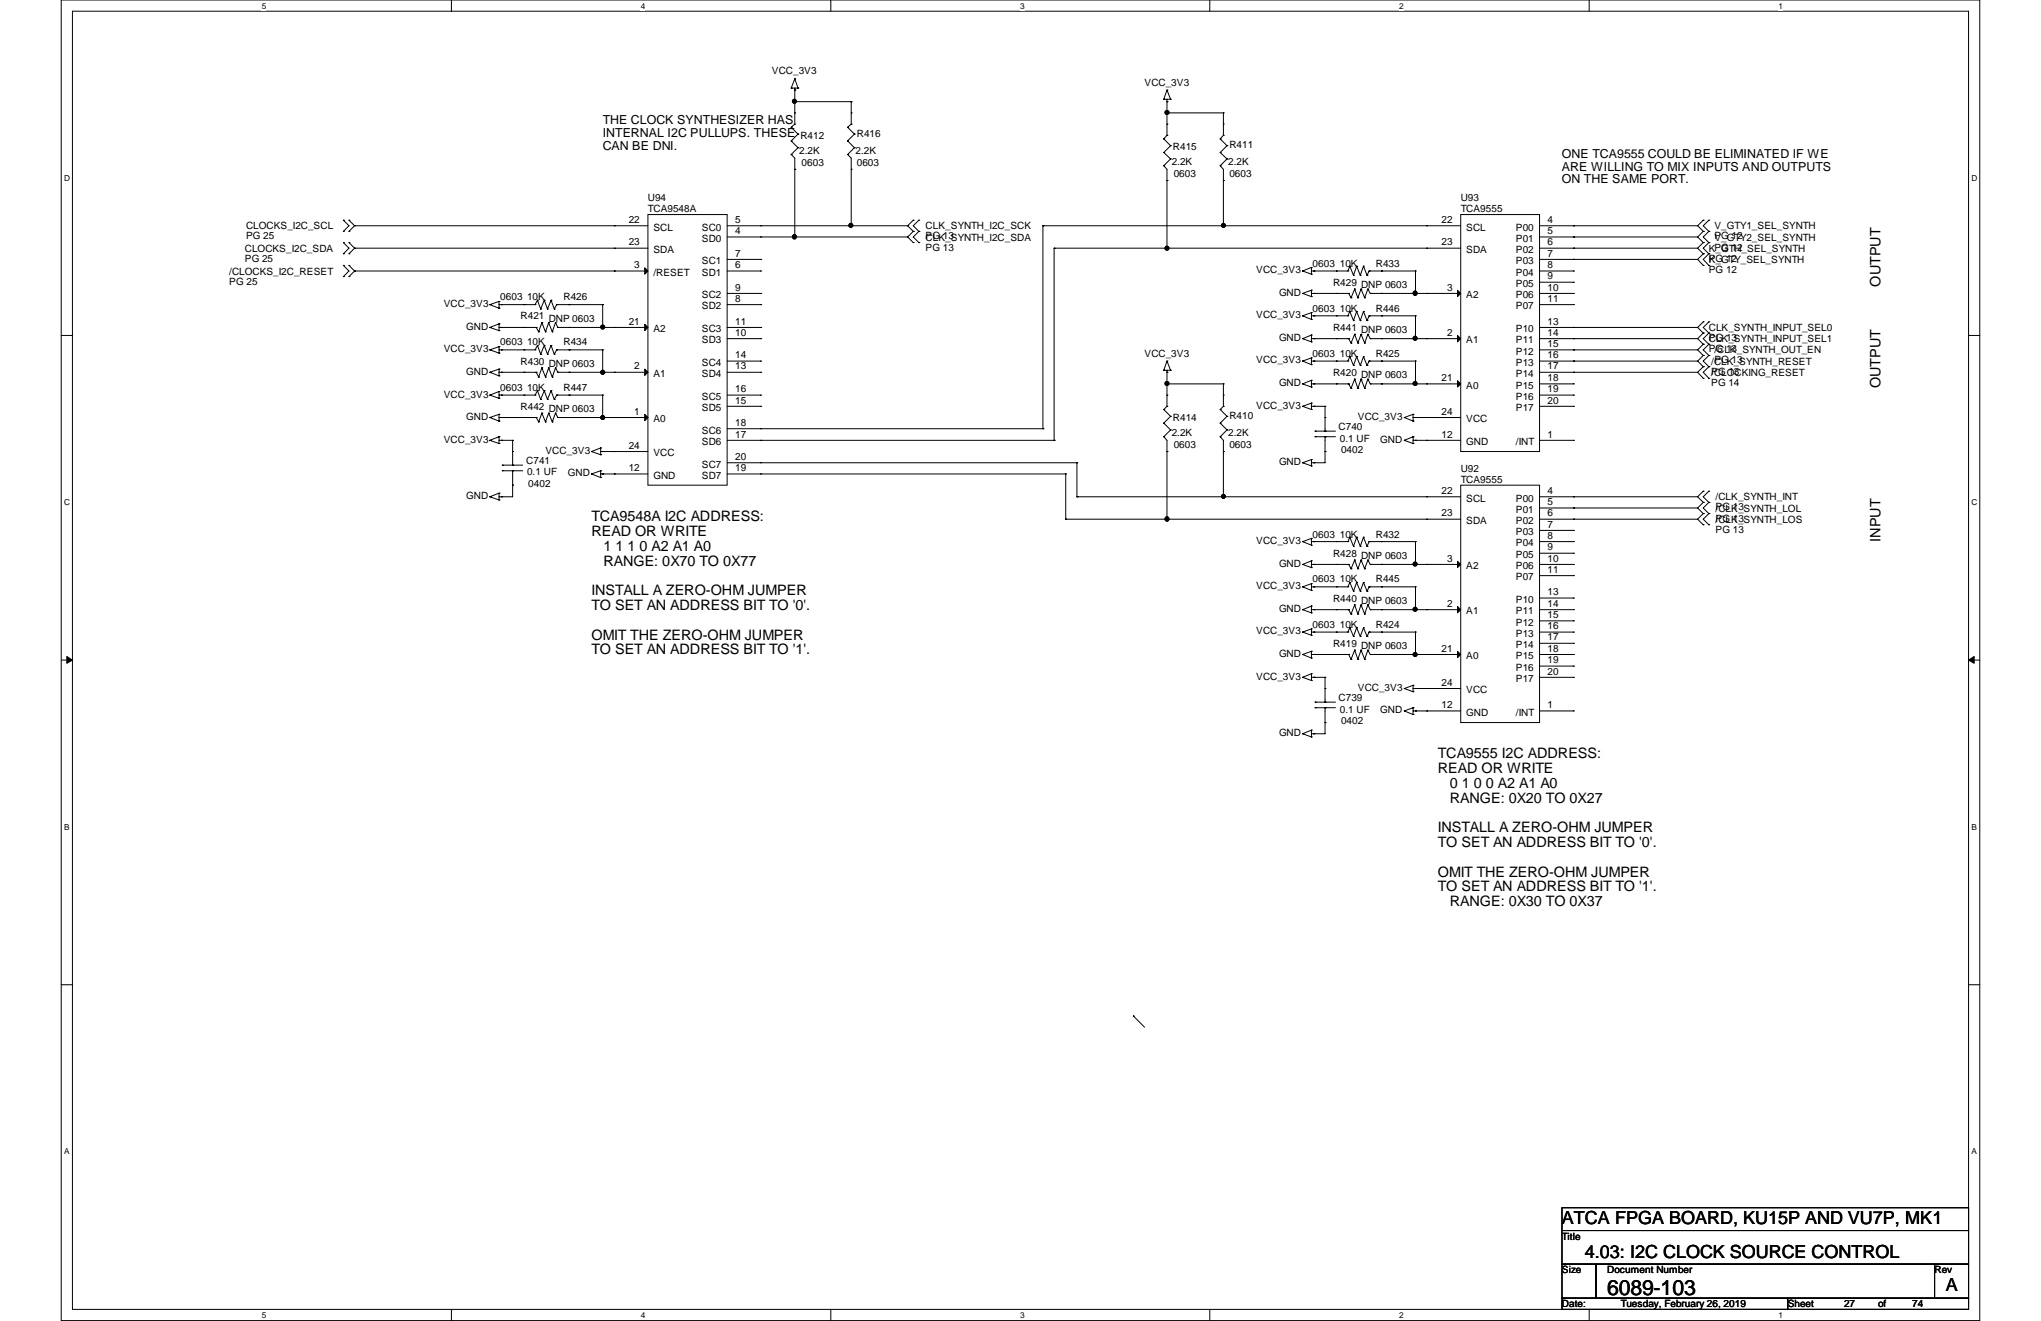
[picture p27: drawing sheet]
<svg xmlns="http://www.w3.org/2000/svg" width="432mm" height="279mm" viewBox="0 0 432 279" stroke-linecap="round" stroke-linejoin="round" font-family="sans-serif">
<defs><g id="words">
<text font-size="4.5" x="340" y="273.8">6089-103</text>
<g font-size="3.8">
<text x="330.5" y="258.8">ATCA FPGA BOARD, KU15P AND VU7P, MK1</text>
<text x="335.3" y="266">4.03: I2C CLOCK SOURCE CONTROL</text>
<text x="411.6" y="273.1">A</text>
</g>
<g font-size="3">
<text x="397.8" y="60.6" transform="rotate(-90 397.8 60.6)">OUTPUT</text>
<text x="397.8" y="82.1" transform="rotate(-90 397.8 82.1)">OUTPUT</text>
<text x="125.1" y="110.2">TCA9548A I2C ADDRESS:</text>
<text x="125.1" y="113.4">READ OR WRITE</text>
<text x="127.7" y="116.5">1 1 1 0 A2 A1 A0</text>
<text x="127.7" y="119.6">RANGE: 0X70 TO 0X77</text>
<text x="397.8" y="114.6" transform="rotate(-90 397.8 114.6)">INPUT</text>
<text x="125.1" y="125.9">INSTALL A ZERO-OHM JUMPER</text>
<text x="125.1" y="129">TO SET AN ADDRESS BIT TO '0'.</text>
<text x="125.1" y="135.3">OMIT THE ZERO-OHM JUMPER</text>
<text x="125.1" y="138.4">TO SET AN ADDRESS BIT TO '1'.</text>
<text x="304.2" y="160.4">TCA9555 I2C ADDRESS:</text>
<text x="304.2" y="163.5">READ OR WRITE</text>
<text x="306.7" y="166.6">0 1 0 0 A2 A1 A0</text>
<text x="306.7" y="169.8">RANGE: 0X20 TO 0X27</text>
<text x="304.2" y="176">INSTALL A ZERO-OHM JUMPER</text>
<text x="304.2" y="179.2">TO SET AN ADDRESS BIT TO '0'.</text>
<text x="304.2" y="185.4">OMIT THE ZERO-OHM JUMPER</text>
<text x="304.2" y="188.6">TO SET AN ADDRESS BIT TO '1'.</text>
<text x="306.7" y="191.7">RANGE: 0X30 TO 0X37</text>
</g>
<g font-size="2.6">
<text x="127.5" y="26.2">THE CLOCK SYNTHESIZER HAS</text>
<text x="127.5" y="29">INTERNAL I2C PULLUPS. THESE</text>
<text x="127.5" y="31.7">CAN BE DNI.</text>
<text x="330.5" y="33.4">ONE TCA9555 COULD BE ELIMINATED IF WE</text>
<text x="330.5" y="36.1">ARE WILLING TO MIX INPUTS AND OUTPUTS</text>
<text x="330.5" y="38.8">ON THE SAME PORT.</text>
</g>
<g font-size="2.1">
<text x="163.3" y="15.7">VCC_3V3</text>
<text x="242.1" y="18.2">VCC_3V3</text>
<text x="169.3" y="29.4">R412</text>
<text x="181.3" y="28.9">R416</text>
<text x="169.1" y="32.5">2.2K</text>
<text x="169.6" y="35.1">0603</text>
<text x="181" y="32.5">2.2K</text>
<text x="181.3" y="35.1">0603</text>
<text x="247.9" y="34.9">2.2K</text>
<text x="248.2" y="31.8">R415</text>
<text x="259.8" y="34.9">2.2K</text>
<text x="260.1" y="31.3">R411</text>
<text x="248.3" y="37.5">0603</text>
<text x="260.1" y="37.5">0603</text>
<text x="133" y="47.2">22</text>
<text x="137.1" y="42.5">U94</text>
<text x="137.1" y="44.9">TCA9548A</text>
<text x="155.5" y="47.2">5</text>
<text x="305" y="47.2">22</text>
<text x="309" y="42.5">U93</text>
<text x="309" y="44.9">TCA9555</text>
<text x="327.4" y="47.2">4</text>
<text x="51.8" y="53.3">CLOCKS_I2C_SDA</text>
<text x="52.1" y="48.5">CLOCKS_I2C_SCL</text>
<text x="52.1" y="50.6">PG 25</text>
<text x="133" y="51.9">23</text>
<text x="138.3" y="53.5">SDA</text>
<text x="138.3" y="48.8">SCL</text>
<text x="148.5" y="51.1">SD0</text>
<text x="148.5" y="48.8">SC0</text>
<text x="155.5" y="49.5">4</text>
<text x="195.8" y="50.9">CLK_SYNTH_I2C_SDA</text>
<text x="195.8" y="53">PG 13</text>
<text x="195.8" y="48.5">CLK_SYNTH_I2C_SCK</text>
<text x="195.8" y="50.6">PG 13</text>
<text x="305" y="51.9">23</text>
<text x="310.2" y="53.5">SDA</text>
<text x="310.2" y="48.8">SCL</text>
<text x="320.7" y="51.1">P01</text>
<text x="320.7" y="48.8">P00</text>
<text x="320.7" y="53.5">P02</text>
<text x="327.4" y="49.5">5</text>
<text x="327.4" y="51.9">6</text>
<text x="361.5" y="53.3">K_GTH_SEL_SYNTH</text>
<text x="362.7" y="48.5">V_GTY1_SEL_SYNTH</text>
<text x="362.7" y="50.6">PG 12</text>
<text x="362.7" y="50.9">V_GTY2_SEL_SYNTH</text>
<text x="362.7" y="53">PG 12</text>
<text x="48.5" y="58.1">/CLOCKS_I2C_RESET</text>
<text x="51.8" y="55.4">PG 25</text>
<text x="134.2" y="56.7">3</text>
<text x="138.3" y="58.3">/RESET</text>
<text x="148.5" y="58.3">SD1</text>
<text x="148.5" y="55.9">SC1</text>
<text x="155.5" y="56.7">6</text>
<text x="155.5" y="54.3">7</text>
<text x="265.8" y="57.8">VCC_3V3</text>
<text x="277.7" y="56.4">0603</text>
<text x="283.5" y="56.4">10K</text>
<text x="291.1" y="56.4">R433</text>
<text x="320.7" y="55.9">P03</text>
<text x="320.7" y="58.3">P04</text>
<text x="327.4" y="54.3">7</text>
<text x="327.4" y="59.1">9</text>
<text x="327.4" y="56.7">8</text>
<text x="361.5" y="55.4">PG 12</text>
<text x="361.5" y="55.6">K_GTY_SEL_SYNTH</text>
<text x="361.5" y="57.8">PG 12</text>
<text x="48.5" y="60.2">PG 25</text>
<text x="93.9" y="64.9">VCC_3V3</text>
<text x="105.8" y="63.5">0603</text>
<text x="111.5" y="63.5">10K</text>
<text x="119.2" y="63.5">R426</text>
<text x="148.5" y="65.4">SD2</text>
<text x="148.5" y="63.1">SC2</text>
<text x="155.5" y="63.8">8</text>
<text x="155.5" y="61.5">9</text>
<text x="270.6" y="62.6">GND</text>
<text x="277.7" y="66">0603</text>
<text x="282" y="60.5">R429 DNP 0603</text>
<text x="283.5" y="66">10K</text>
<text x="291.1" y="66">R446</text>
<text x="306.2" y="61.5">3</text>
<text x="310.2" y="63.1">A2</text>
<text x="320.7" y="60.7">P05</text>
<text x="320.7" y="65.4">P07</text>
<text x="320.7" y="63.1">P06</text>
<text x="327.4" y="63.8">11</text>
<text x="327.4" y="61.5">10</text>
<text x="98.6" y="69.8">GND</text>
<text x="110.2" y="67.6">R421 DNP 0603</text>
<text x="133" y="68.7">21</text>
<text x="138.3" y="70.3">A2</text>
<text x="148.5" y="70.3">SC3</text>
<text x="155.5" y="71">10</text>
<text x="155.5" y="68.7">11</text>
<text x="265.8" y="67.3">VCC_3V3</text>
<text x="282" y="70">R441 DNP 0603</text>
<text x="306.2" y="71">2</text>
<text x="320.7" y="70.3">P10</text>
<text x="327.4" y="71">14</text>
<text x="327.4" y="68.7">13</text>
<text x="361.5" y="70">CLK_SYNTH_INPUT_SEL0</text>
<text x="93.9" y="74.5">VCC_3V3</text>
<text x="105.8" y="73.1">0603</text>
<text x="110.2" y="77.1">R430 DNP 0603</text>
<text x="111.5" y="73.1">10K</text>
<text x="119.2" y="73.1">R434</text>
<text x="148.5" y="72.6">SD3</text>
<text x="148.5" y="77.4">SC4</text>
<text x="155.5" y="75.8">14</text>
<text x="242.1" y="75.4">VCC_3V3</text>
<text x="265.8" y="76.9">VCC_3V3</text>
<text x="270.6" y="72.1">GND</text>
<text x="277.7" y="75.4">0603</text>
<text x="283.5" y="75.4">10K</text>
<text x="291.1" y="75.4">R425</text>
<text x="310.2" y="72.6">A1</text>
<text x="320.7" y="72.6">P11</text>
<text x="320.7" y="77.4">P13</text>
<text x="320.7" y="75">P12</text>
<text x="327.4" y="75.8">16</text>
<text x="327.4" y="73.4">15</text>
<text x="361.5" y="72.1">PG 13</text>
<text x="361.5" y="72.4">CLK_SYNTH_INPUT_SEL1</text>
<text x="361.5" y="74.5">PG 13</text>
<text x="362" y="77.1">/CLK_SYNTH_RESET</text>
<text x="362.7" y="74.8">/CLK_SYNTH_OUT_EN</text>
<text x="362.7" y="76.9">PG 13</text>
<text x="98.6" y="79.2">GND</text>
<text x="105.8" y="82.6">0603</text>
<text x="111.5" y="82.6">10K</text>
<text x="119.2" y="82.6">R447</text>
<text x="134.2" y="78.1">2</text>
<text x="138.3" y="79.8">A1</text>
<text x="148.5" y="79.8">SD4</text>
<text x="155.5" y="78.1">13</text>
<text x="155.5" y="83">16</text>
<text x="270.6" y="81.7">GND</text>
<text x="282" y="79.5">R420 DNP 0603</text>
<text x="305" y="80.6">21</text>
<text x="310.2" y="82.2">A0</text>
<text x="320.7" y="82.2">P15</text>
<text x="320.7" y="79.8">P14</text>
<text x="327.4" y="80.6">18</text>
<text x="327.4" y="78.1">17</text>
<text x="327.4" y="83">19</text>
<text x="362" y="79.2">PG 13</text>
<text x="362" y="79.5">/CLOCKING_RESET</text>
<text x="362" y="81.7">PG 14</text>
<text x="93.9" y="84.1">VCC_3V3</text>
<text x="98.6" y="88.8">GND</text>
<text x="110.2" y="86.7">R442 DNP 0603</text>
<text x="134.2" y="87.7">1</text>
<text x="138.3" y="89.3">A0</text>
<text x="148.5" y="87">SD5</text>
<text x="148.5" y="84.6">SC5</text>
<text x="155.5" y="85.3">15</text>
<text x="248.2" y="89.1">R414</text>
<text x="260.1" y="88.6">R410</text>
<text x="265.8" y="86.4">VCC_3V3</text>
<text x="287.3" y="88.8">VCC_3V3</text>
<text x="305" y="87.7">24</text>
<text x="310.2" y="89.3">VCC</text>
<text x="320.7" y="87">P17</text>
<text x="320.7" y="84.6">P16</text>
<text x="327.4" y="85.3">20</text>
<text x="93.9" y="93.6">VCC_3V3</text>
<text x="133" y="94.9">24</text>
<text x="148.5" y="94.1">SD6</text>
<text x="148.5" y="91.7">SC6</text>
<text x="155.5" y="92.5">17</text>
<text x="155.5" y="90.1">18</text>
<text x="247.9" y="92.2">2.2K</text>
<text x="248.3" y="94.8">0603</text>
<text x="259.8" y="92.2">2.2K</text>
<text x="260.1" y="94.8">0603</text>
<text x="283.2" y="91">C740</text>
<text x="283.5" y="93.4">0.1 UF</text>
<text x="283.7" y="95.8">0402</text>
<text x="292" y="93.6">GND</text>
<text x="305" y="92.5">12</text>
<text x="310.2" y="94.1">GND</text>
<text x="320.7" y="94.1">/INT</text>
<text x="327.4" y="92.5">1</text>
<text x="111.3" y="98.1">C741</text>
<text x="111.5" y="100.5">0.1 UF</text>
<text x="115.4" y="96">VCC_3V3</text>
<text x="120.1" y="100.8">GND</text>
<text x="133" y="99.7">12</text>
<text x="138.3" y="96.5">VCC</text>
<text x="138.3" y="101.3">GND</text>
<text x="148.5" y="101.3">SD7</text>
<text x="148.5" y="98.9">SC7</text>
<text x="155.5" y="99.7">19</text>
<text x="155.5" y="97.3">20</text>
<text x="270.6" y="98.4">GND</text>
<text x="309" y="99.8">U92</text>
<text x="98.6" y="105.6">GND</text>
<text x="111.8" y="103">0402</text>
<text x="305" y="104.5">22</text>
<text x="309" y="102.2">TCA9555</text>
<text x="310.2" y="106.1">SCL</text>
<text x="320.7" y="106.1">P00</text>
<text x="327.4" y="106.8">5</text>
<text x="327.4" y="104.5">4</text>
<text x="363" y="105.8">/CLK_SYNTH_INT</text>
<text x="363" y="107.9">PG 13</text>
<text x="277.7" y="113.7">0603</text>
<text x="283.5" y="113.7">10K</text>
<text x="291.1" y="113.7">R432</text>
<text x="305" y="109.2">23</text>
<text x="310.2" y="110.8">SDA</text>
<text x="320.7" y="108.5">P01</text>
<text x="320.7" y="113.2">P03</text>
<text x="320.7" y="110.8">P02</text>
<text x="327.4" y="111.6">7</text>
<text x="327.4" y="109.2">6</text>
<text x="327.4" y="114">8</text>
<text x="363" y="108.2">/CLK_SYNTH_LOL</text>
<text x="363" y="110.3">PG 13</text>
<text x="363" y="110.6">/CLK_SYNTH_LOS</text>
<text x="363" y="112.7">PG 13</text>
<text x="265.8" y="115.1">VCC_3V3</text>
<text x="270.6" y="119.9">GND</text>
<text x="282" y="117.8">R428 DNP 0603</text>
<text x="306.2" y="118.8">3</text>
<text x="320.7" y="118">P05</text>
<text x="320.7" y="115.6">P04</text>
<text x="327.4" y="116.4">9</text>
<text x="327.4" y="118.8">10</text>
<text x="265.8" y="124.6">VCC_3V3</text>
<text x="277.7" y="123.2">0603</text>
<text x="283.5" y="123.2">10K</text>
<text x="291.1" y="123.2">R445</text>
<text x="310.2" y="120.4">A2</text>
<text x="320.7" y="122.8">P07</text>
<text x="320.7" y="120.4">P06</text>
<text x="327.4" y="121.2">11</text>
<text x="327.4" y="125.9">13</text>
<text x="270.6" y="129.5">GND</text>
<text x="282" y="127.3">R440 DNP 0603</text>
<text x="306.2" y="128.4">2</text>
<text x="310.2" y="130">A1</text>
<text x="320.7" y="130">P11</text>
<text x="320.7" y="127.5">P10</text>
<text x="327.4" y="128.4">14</text>
<text x="327.4" y="130.7">15</text>
<text x="265.8" y="134.2">VCC_3V3</text>
<text x="277.7" y="132.8">0603</text>
<text x="282" y="136.8">R419 DNP 0603</text>
<text x="283.5" y="132.8">10K</text>
<text x="291.1" y="132.8">R424</text>
<text x="305" y="137.8">21</text>
<text x="320.7" y="134.7">P13</text>
<text x="320.7" y="132.3">P12</text>
<text x="320.7" y="137.1">P14</text>
<text x="327.4" y="133.1">16</text>
<text x="327.4" y="137.8">18</text>
<text x="327.4" y="135.5">17</text>
<text x="265.8" y="143.8">VCC_3V3</text>
<text x="270.6" y="138.9">GND</text>
<text x="310.2" y="139.4">A0</text>
<text x="320.7" y="139.4">P15</text>
<text x="320.7" y="141.9">P16</text>
<text x="327.4" y="142.7">20</text>
<text x="327.4" y="140.3">19</text>
<text x="283.2" y="148.3">C739</text>
<text x="287.3" y="146.1">VCC_3V3</text>
<text x="305" y="145">24</text>
<text x="305" y="149.8">12</text>
<text x="310.2" y="146.6">VCC</text>
<text x="320.7" y="144.3">P17</text>
<text x="327.4" y="149.8">1</text>
<text x="270.6" y="155.7">GND</text>
<text x="283.5" y="150.7">0.1 UF</text>
<text x="283.7" y="153.1">0402</text>
<text x="292" y="150.9">GND</text>
<text x="310.2" y="151.4">GND</text>
<text x="320.7" y="151.4">/INT</text>
<text x="330.5" y="262.2">Title</text>
<text x="330.5" y="269.3">Size</text>
<text x="340" y="269.3">Document Number</text>
<text x="409.3" y="269.3">Rev</text>
<text x="330.5" y="276.5">Date:</text>
<text x="342.9" y="276.5">Tuesday, February 26, 2019</text>
<text x="378.2" y="276.5">Sheet</text>
<text x="390.1" y="276.5">27</text>
<text x="397.3" y="276.5">of</text>
<text x="404.5" y="276.5">74</text>
</g>
<g font-size="1.7">
<text x="55.4" y="1.9">5</text>
<text x="135.6" y="1.9">4</text>
<text x="215.8" y="1.9">3</text>
<text x="296" y="1.9">2</text>
<text x="376.3" y="1.9">1</text>
<text x="13.5" y="38.3">D</text>
<text x="417.1" y="38.3">D</text>
<text x="13.5" y="106.8">C</text>
<text x="417.1" y="106.8">C</text>
<text x="13.5" y="175.5">B</text>
<text x="417.1" y="175.5">B</text>
<text x="13.5" y="244.2">A</text>
<text x="417.1" y="244.2">A</text>
<text x="55.4" y="278.8">5</text>
<text x="135.6" y="278.8">4</text>
<text x="215.8" y="278.8">3</text>
<text x="296" y="278.8">2</text>
<text x="376.3" y="278.8">1</text>
</g>
</g></defs>
<path d="M13 0h405.8v279.3h-405.8zM15.3 2.4h401.2v274.5h-401.2z" fill="none" stroke="#000" stroke-width=".21"/>
<g fill="#fff">
<path d="M55.4 .3h.9v1.9h-.9z"/>
<path d="M55.4 277.2h.9v1.9h-.9z"/>
</g>
<path d="M95.5 0v2.4M95.5 276.9v2.4" fill="none" stroke="#000" stroke-width=".21"/>
<g fill="#fff">
<path d="M135.6 .3h.9v1.9h-.9z"/>
<path d="M135.6 277.2h.9v1.9h-.9z"/>
</g>
<path d="M175.8 0v2.4M175.8 276.9v2.4" fill="none" stroke="#000" stroke-width=".21"/>
<g fill="#fff">
<path d="M215.8 .3h.9v1.9h-.9z"/>
<path d="M215.8 277.2h.9v1.9h-.9z"/>
</g>
<path d="M255.9 0v2.4M255.9 276.9v2.4" fill="none" stroke="#000" stroke-width=".21"/>
<g fill="#fff">
<path d="M296 .3h.9v1.9h-.9z"/>
<path d="M296 277.2h.9v1.9h-.9z"/>
</g>
<path d="M336.2 0v2.4M336.2 276.9v2.4" fill="none" stroke="#000" stroke-width=".21"/>
<g fill="#fff">
<path d="M376.3 .3h.9v1.9h-.9z"/>
<path d="M376.3 277.2h.9v1.9h-.9z"/>
<path d="M13.5 36.7h1.2v1.9h-1.2z"/>
<path d="M417.1 36.7h1.2v1.9h-1.2z"/>
<path d="M13.5 105.2h1.2v2h-1.2z"/>
<path d="M417.1 105.2h1.2v2h-1.2z"/>
</g>
<path d="M13 71h2.3M416.5 71h2.3" fill="none" stroke="#000" stroke-width=".21"/>
<g fill="#fff">
<path d="M13.5 173.9h1.1v2h-1.1z"/>
<path d="M417.1 173.9h1.1v2h-1.1z"/>
</g>
<path d="M13 139.6h2.3M416.5 139.6h2.3" fill="none" stroke="#000" stroke-width=".21"/>
<path d="M14.1 138.9v1.4l1.2-.7zM416.5 139.6l1.2 .7v-1.4z" fill="#000" stroke="#000" stroke-width=".21"/>
<g fill="#fff">
<path d="M13.5 242.6h1.1v1.9h-1.1z"/>
<path d="M417.1 242.6h1.1v1.9h-1.1z"/>
</g>
<g fill="none" stroke="#000" stroke-width=".21">
<path d="M167.4 18.6h.1M167.4 18.6h1.4M168.1 19h.1M168.1 16.7h.1M168.1 18.6v7.6M168.1 16.7l.7 1.9M168.1 16.7l-.7 1.9M168.8 18.6h.1M246.9 19.1h.1M246.9 19.1l.7 1.9M246.9 19.1l-.7 1.9M167.4 32.7h.1"/>
<path d="M167.4 29.8h.1M167.4 26.9h.1M167.4 32.7l.7 .7v16.7M167.4 29.8l1.4 1.4M167.4 26.9l1.4 1.5M168.1 21.5h.1M168.1 21.5h12M168.1 26.2h.1M168.1 26.2l-.7 .7M168.1 35.8h.1M168.1 23.9h.1M168.8 31.2h.1"/>
<path d="M168.8 28.4h.1M168.8 31.2l-1.4 1.5M168.8 28.4l-1.4 1.4M179.3 32.7h.1M179.3 29.8h.1M179.3 26.9h.1M179.3 32.7l.8 .7v14.4M179.3 29.8l1.5 1.4M179.3 26.9l1.5 1.5M180.1 21.5h.1M180.1 21.5v4.7M180.1 26.2h.1"/>
<path d="M180.1 26.2l-.8 .7M180.1 35.8h.1M180.1 23.9h.1M180.8 31.2h.1M180.8 28.4h.1M180.8 31.2l-1.5 1.5M180.8 28.4l-1.5 1.4M246.2 21h.1M246.2 21h1.4M246.2 35.1h.1M246.2 32.3h.1M246.2 29.4h.1"/>
<path d="M246.2 35.1l.7 .7v16.7M246.2 32.3l1.5 1.3M246.2 29.4l1.5 1.4M246.9 21.5h.1M246.9 21v7.6M246.9 28.6h.1M246.9 28.6l-.7 .8M246.9 38.2h.1M246.9 26.2h.1M246.9 23.9h.1M246.9 23.9h11.9M247.6 21h.1"/>
<path d="M247.7 33.6h.1M247.7 30.8h.1M247.7 33.6l-1.5 1.5M247.7 30.8l-1.5 1.5M258.1 35.1h.1M258.1 32.3h.1M258.1 29.4h.1M258.1 35.1l.7 .7v12M258.1 32.3l1.5 1.3M258.1 29.4l1.5 1.4M258.8 38.2h.1M258.8 26.2h.1"/>
<path d="M258.8 23.9h.1M258.8 23.9v4.7M258.8 28.6h.1M258.8 28.6l-.7 .8M259.6 33.6h.1M259.6 30.8h.1M259.6 33.6l-1.5 1.5M259.6 30.8l-1.5 1.5M72.6 48.9h.1M72.6 46.6h.1M72.6 53.7h.1M72.6 51.3h.1"/>
<path d="M72.6 58.5h.1M72.6 56.1h.1M72.6 46.6l1.2 1.2-1.2 1.1M72.6 51.3l1.2 1.2-1.2 1.2M72.6 56.1l1.2 1.2-1.2 1.2M73.8 46.6h.1M73.8 48.9h.1M73.8 51.3h.1M73.8 53.7h.1M73.8 56.1h.1M73.8 58.5h.1M73.8 46.6l1.2 1.2"/>
<path d="M73.8 51.3l1.2 1.2M73.8 56.1l1.2 1.2M75 57.3h.1M75 57.3h62.1M75 47.8h.1M75 52.5h.1M75 47.8h62.1M75 52.5h62.1M75 47.8l-1.2 1.1M75 52.5l-1.2 1.2M75 57.3l-1.2 1.2M130 52.5h.1"/>
<path d="M130 47.8h.1M130 57.3h.1M137.1 45.4h16.7v57.2h-16.7zM153.8 57.3h7.2M153.8 50.1h38.2M153.8 54.9h7.2M153.8 47.8h38.2M161 50.1h.1M161 57.3h.1M161 47.8h.1M161 54.9h.1M168.1 50.1h.1"/>
<path d="M180.1 47.8h.1M192 50.1h.1M192 47.8h.1M192 50.1l1.2 1.2M192 47.8l1.2 1.1M193.2 48.9h.1M193.2 51.3h.1M193.2 46.6h.1M193.2 48.9l-1.2 1.2M193.2 46.6l-1.2 1.2M194.4 51.3h.1M194.4 48.9h.1"/>
<path d="M194.4 46.6h.1M194.4 48.9l-1.2 1.2 1.2 1.2M194.4 46.6l-1.2 1.2 1.2 1.1M220.6 47.8h.1M220.6 47.8h88.4M220.6 47.8v42.9M223 52.5h.1M223 52.5h86M223 52.5v40.6M246.9 52.5h.1M258.8 47.8h.1M275.6 57.3h.1"/>
<path d="M275.6 57.3l1.9 .7M277.5 56.6h.1M277.5 58h.1M277.5 56.6v1.4M277.5 56.6l-1.9 .7M278 57.3h.1M282.7 57.3h.1M285.2 57.3h.1M285.2 57.3h-7.7M285.6 56.3h.1M285.6 56.3l.7 2M285.6 56.3l-.4 1"/>
<path d="M286.3 58.3h.1M287 56.3h.1M287 56.3l.8 2M287 56.3l-.7 2M287.8 58.3h.1M288.5 56.3h.1M288.5 56.3l.7 2M288.5 56.3l-.7 2M289.2 58.3h.1M289.6 57.3h.1M289.6 57.3h9.9M289.6 57.3l-.4 1"/>
<path d="M292.3 57.3h.1M299.5 57.3h.1M299.5 57.3v4.8M301.8 52.5h.1M301.8 47.8h.1M309 45.4h16.7v50.1h-16.7zM325.7 57.3h7.2M325.7 59.7h7.2M325.7 47.8h33.5M332.9 50.1h.1M332.9 54.9h.1M332.9 59.7h.1"/>
<path d="M332.9 47.8h.1M332.9 52.5h.1M332.9 57.3h.1M359.2 47.8l1.1 1.1M359.2 50.1l1.1 1.2M359.2 52.5l1.1 1.2M359.2 54.9l1.1 1.2M359.2 50.1h-33.5M359.2 54.9h-33.5M359.2 52.5h-33.5M360.3 46.6h.1M360.3 48.9h.1"/>
<path d="M360.3 51.3h.1M360.3 53.7h.1M360.3 56.1h.1M360.3 46.6l-1.1 1.2M360.3 48.9l-1.1 1.2M360.3 51.3l-1.1 1.2M360.3 53.7l-1.1 1.2M361.5 48.9h.1M361.5 46.6h.1M361.5 51.3h.1M361.5 53.7h.1M361.5 56.1h.1"/>
<path d="M361.5 46.6l-1.2 1.2 1.2 1.1M361.5 48.9l-1.2 1.2 1.2 1.2M361.5 51.3l-1.2 1.2 1.2 1.2M361.5 53.7l-1.2 1.2 1.2 1.2M103.6 64.4h.1M103.6 69.3h.1M103.6 74h.1M103.6 78.7h.1M103.6 64.4l2 .8M103.6 69.3l2 .6M103.6 74l2 .7M103.6 78.7l2 .8"/>
<path d="M105.6 63.8h.1M105.6 65.2h.1M105.6 68.5h.1M105.6 69.9h.1M105.6 73.3h.1M105.6 74.7h.1M105.6 78.1h.1M105.6 79.5h.1M105.6 63.8v1.4M105.6 68.5v1.4M105.6 73.3v1.4M105.6 78.1v1.4"/>
<path d="M105.6 64.4h7.6M105.6 63.8l-2 .6M105.6 69.3h7.9M105.6 68.5l-2 .8M105.6 74h7.6M105.6 73.3l-2 .7M105.6 78.7h7.9M105.6 78.1l-2 .6M106.1 64.4h.1M106.1 69.3h.1M106.1 74h.1M106.1 78.7h.1"/>
<path d="M110.8 69.3h.1M110.8 78.7h.1M110.8 74h.1M110.8 64.4h.1M113.2 74h.1M113.2 64.4h.1M113.5 69.3h.1M113.5 78.7h.1M113.5 69.3l.5 .9M113.5 78.7l.5 1.1M113.7 73.1h.1M113.7 63.5h.1"/>
<path d="M113.7 73.1l.7 1.8M113.7 73.1l-.5 .9M113.7 63.5l.7 1.9M113.7 63.5l-.5 .9M114 70.2h.1M114 79.8h.1M114.4 74.9h.1M114.4 65.4h.1M114.6 68.2h.1M114.6 68.2l-.6 2M114.6 68.2l.8 2M114.6 77.8h.1"/>
<path d="M114.6 77.8l-.6 2M114.6 77.8l.8 2M115.1 73.1h.1M115.1 63.5h.1M115.1 73.1l.7 1.8M115.1 73.1l-.7 1.8M115.1 63.5l.7 1.9M115.1 63.5l-.7 1.9M115.4 79.8h.1M115.4 70.2h.1M115.8 74.9h.1M115.8 65.4h.1"/>
<path d="M116.1 68.2h.1M116.1 68.2l-.7 2M116.1 68.2l.7 2M116.1 77.8h.1M116.1 77.8l-.7 2M116.1 77.8l.7 2M116.6 73.1h.1M116.6 63.5h.1M116.6 73.1l.7 1.8M116.6 73.1l-.8 1.8M116.6 63.5l.7 1.9M116.6 63.5l-.8 1.9"/>
<path d="M116.8 70.2h.1M116.8 79.8h.1M117.3 74.9h.1M117.3 65.4h.1M117.5 77.8h.1M117.5 77.8l-.7 2M117.5 77.8l.5 .9M117.5 68.2h.1M117.5 68.2l-.7 2M117.5 68.2l.5 1.1M117.8 74h.1M117.8 64.4h.1"/>
<path d="M117.8 64.4h9.7M117.8 74h9.7M117.8 74l-.5 .9M117.8 64.4l-.5 1M118 78.7h.1M118 69.3h19.1M118 78.7h19.1M118 69.3h.1M120.4 69.3h.1M120.4 78.7h.1M120.4 74h.1M120.4 64.4h.1"/>
<path d="M127.5 64.4h.1M127.5 69.3h.1M127.5 74h.1M127.5 78.7h.1M127.5 64.4v4.9M127.5 74v4.7M130 78.7h.1M130 69.3h.1M153.8 64.4h7.2M153.8 69.3h7.2M153.8 78.7h7.2M153.8 62.1h7.2"/>
<path d="M153.8 71.6h7.2M153.8 76.4h7.2M161 64.4h.1M161 71.6h.1M161 78.7h.1M161 62.1h.1M161 69.3h.1M161 76.4h.1M246.2 78.3h.1M246.2 78.3h1.4M246.9 78.7h.1M246.9 76.4h.1"/>
<path d="M246.9 78.3v7.6M246.9 76.4l.7 1.9M246.9 76.4l-.7 1.9M247.6 78.3h.1M275.6 62.1h.1M275.6 66.8h.1M275.6 71.6h.1M275.6 76.4h.1M275.6 62.1l1.9 .6M275.6 66.8l1.9 .8M275.6 71.6l1.9 .7M275.6 76.4l1.9 .7"/>
<path d="M277.5 61.4h.1M277.5 62.7h.1M277.5 66.1h.1M277.5 67.6h.1M277.5 70.9h.1M277.5 72.3h.1M277.5 75.7h.1M277.5 77.1h.1M277.5 61.4v1.3M277.5 66.1v1.5M277.5 70.9v1.4M277.5 75.7v1.4"/>
<path d="M277.5 61.4l-1.9 .7M277.5 66.1l-1.9 .7M277.5 70.9l-1.9 .7M277.5 75.7l-1.9 .7M278 62.1h.1M278 66.8h.1M278 71.6h.1M278 76.4h.1M282.7 76.4h.1M282.7 66.8h.1M282.7 62.1h.1M282.7 71.6h.1"/>
<path d="M285.2 76.4h.1M285.2 66.8h.1M285.2 66.8h-7.7M285.2 76.4h-7.7M285.3 71.6h.1M285.3 71.6h-7.8M285.3 71.6l.5 1M285.3 62.1h.1M285.3 62.1h-7.8M285.3 62.1l.5 .9M285.6 75.4h.1M285.6 75.4l.7 1.9"/>
<path d="M285.6 75.4l-.4 1M285.6 65.9h.1M285.6 65.9l.7 1.9M285.6 65.9l-.4 .9M285.8 72.6h.1M285.8 63h.1M286.3 77.3h.1M286.3 67.8h.1M286.6 70.7h.1M286.6 70.7l-.8 1.9M286.6 70.7l.7 1.9M286.6 61.1h.1"/>
<path d="M286.6 61.1l-.8 1.9M286.6 61.1l.7 1.9M287 75.4h.1M287 65.9h.1M287 75.4l.8 1.9M287 75.4l-.7 1.9M287 65.9l.8 1.9M287 65.9l-.7 1.9M287.3 72.6h.1M287.3 63h.1M287.8 77.3h.1M287.8 67.8h.1"/>
<path d="M288 70.7h.1M288 70.7l-.7 1.9M288 70.7l.7 1.9M288 61.1h.1M288 61.1l-.7 1.9M288 61.1l.7 1.9M288.5 75.4h.1M288.5 75.4l.7 1.9M288.5 75.4l-.7 1.9M288.5 65.9h.1M288.5 65.9l.7 1.9M288.5 65.9l-.7 1.9"/>
<path d="M288.7 72.6h.1M288.7 63h.1M289.2 67.8h.1M289.2 77.3h.1M289.4 70.7h.1M289.4 70.7l-.7 1.9M289.4 70.7l.5 .9M289.4 61.1h.1M289.4 61.1l-.7 1.9M289.4 61.1l.5 1M289.6 76.4h.1M289.6 76.4l-.4 .9"/>
<path d="M289.6 66.8h.1M289.6 66.8l-.4 1M289.9 71.6h.1M289.9 62.1h19.1M289.9 71.6h19.1M289.9 62.1h.1M292.3 76.4h.1M292.3 66.8h.1M292.3 62.1h.1M292.3 71.6h.1M299.5 62.1h.1M299.5 66.8h.1"/>
<path d="M299.5 71.6h.1M299.5 76.4h.1M299.5 66.8h-9.9M299.5 76.4h-9.9M299.5 66.8v4.8M299.5 76.4v4.8M301.8 71.6h.1M301.8 62.1h.1M325.7 64.4h7.2M325.7 62.1h7.2M325.7 71.6h33.5M325.7 76.4h33.5"/>
<path d="M332.9 64.4h.1M332.9 71.6h.1M332.9 76.4h.1M332.9 62.1h.1M332.9 69.3h.1M332.9 74h.1M332.9 78.7h.1M359.2 69.3h-33.5M359.2 74h-33.5M359.2 78.7h-33.5M359.2 76.4l1.1 1.2M359.2 74l1.1 1.2"/>
<path d="M359.2 69.3l1.1 1.1M359.2 71.6l1.1 1.2M359.2 78.7l1.1 1.3M360.3 75.2h.1M360.3 77.6h.1M360.3 72.8h.1M360.3 68.1h.1M360.3 70.4h.1M360.3 75.2l-1.1 1.2M360.3 72.8l-1.1 1.2M360.3 68.1l-1.1 1.2M360.3 70.4l-1.1 1.2"/>
<path d="M360.3 77.6l-1.1 1.1M361.5 77.6h.1M361.5 75.2h.1M361.5 72.8h.1M361.5 70.4h.1M361.5 68.1h.1M361.5 75.2l-1.2 1.2 1.2 1.2M361.5 72.8l-1.2 1.2 1.2 1.2M361.5 68.1l-1.2 1.2 1.2 1.1M361.5 70.4l-1.2 1.2 1.2 1.2M361.5 77.6l-1.2 1.1 1.2 1.3M103.6 83.6h.1"/>
<path d="M103.6 88.3h.1M103.6 93.1h.1M103.6 83.6l2 .6M103.6 88.3l2 .8M103.6 93.1l2 .7M105.6 82.8h.1M105.6 84.2h.1M105.6 87.6h.1M105.6 89.1h.1M105.6 93.8h.1M105.6 92.4h.1M105.6 82.8v1.4"/>
<path d="M105.6 87.6v1.5M105.6 92.4v1.4M105.6 83.6h7.6M105.6 82.8l-2 .8M105.6 88.3h7.9M105.6 87.6l-2 .7M105.6 92.4l-2 .7M106.1 83.6h.1M106.1 88.3h.1M106.1 93.1h.1M106.3 99.6h.1M106.3 98.4h.1"/>
<path d="M106.3 99.6h4.3M106.3 98.4h4.3M108.5 98.4h.1M108.5 99.6h.1M108.5 95.5h.1M108.5 99.6v5.5h-2.9M108.5 93.1h.1M108.5 93.1h-2.9M108.5 93.1v5.3M110.8 88.3h.1M110.8 83.6h.1M113.2 83.6h.1"/>
<path d="M113.5 88.3h.1M113.5 88.3l.5 .9M113.7 82.6h.1M113.7 82.6l.7 1.9M113.7 82.6l-.5 1M114 89.2h.1M114.4 84.5h.1M114.6 87.4h.1M114.6 87.4l-.6 1.8M114.6 87.4l.8 1.8M115.1 82.6h.1M115.1 82.6l.7 1.9"/>
<path d="M115.1 82.6l-.7 1.9M115.4 89.2h.1M115.8 84.5h.1M116.1 87.4h.1M116.1 87.4l-.7 1.8M116.1 87.4l.7 1.8M116.6 82.6h.1M116.6 82.6l.7 1.9M116.6 82.6l-.8 1.9M116.8 89.2h.1M117.3 84.5h.1M117.5 87.4h.1"/>
<path d="M117.5 87.4l-.7 1.8M117.5 87.4l.5 .9M117.8 83.6h.1M117.8 83.6h9.7M117.8 83.6l-.5 .9M118 88.3h19.1M118 88.3h.1M120.4 88.3h.1M120.4 83.6h.1M125.1 95.5h.1M125.1 95.5l2 .7M127.1 96.2h.1"/>
<path d="M127.1 94.7h.1M127.1 99.6h.1M127.1 94.7v1.5M127.1 99.6v1.4M127.1 94.7l-2 .8M127.1 99.6l-2 .6M127.5 95.5h.1M127.5 83.6h.1M127.5 88.3h.1M127.5 83.6v4.7M130 88.3h.1M130 95.5h.1"/>
<path d="M137.1 95.5h-10M153.8 83.6h7.2M153.8 85.9h7.2M161 85.9h.1M161 93.1h.1M161 83.6h.1M161 90.7h.1M161 97.9h.1M220.6 90.7h-66.8M220.6 90.7h.1M223 93.1h-69.2M223 93.1h.1"/>
<path d="M227.8 97.9h.1M227.8 97.9h-74M227.8 97.9v7.2M246.2 92.4h.1M246.2 89.5h.1M246.2 86.6h.1M246.2 92.4l.7 .7v16.7M246.2 89.5l1.5 1.4M246.2 86.6l1.5 1.5M246.9 81.2h.1M246.9 81.2h11.9M246.9 85.9h.1"/>
<path d="M246.9 85.9l-.7 .7M246.9 95.5h.1M246.9 83.6h.1M247.7 90.9h.1M247.7 88.1h.1M247.7 90.9l-1.5 1.5M247.7 88.1l-1.5 1.4M258.1 92.4h.1M258.1 89.5h.1M258.1 86.6h.1M258.1 92.4l.7 .7v12M258.1 89.5l1.5 1.4"/>
<path d="M258.1 86.6l1.5 1.5M258.8 95.5h.1M258.8 83.6h.1M258.8 81.2h.1M258.8 81.2v4.7M258.8 85.9h.1M258.8 85.9l-.7 .7M259.6 90.9h.1M259.6 88.1h.1M259.6 90.9l-1.5 1.5M259.6 88.1l-1.5 1.4M275.6 81.2h.1"/>
<path d="M275.6 85.9h.1M275.6 97.9h.1M275.6 81.2l1.9 .7M275.6 85.9l1.9 .7M275.6 97.9l1.9 .7M277.5 80.4h.1M277.5 81.9h.1M277.5 86.6h.1M277.5 85.3h.1M277.5 97.2h.1M277.5 98.6h.1M277.5 80.4v1.5"/>
<path d="M277.5 85.3v1.3M277.5 97.2v1.4M277.5 80.4l-1.9 .8M277.5 85.3l-1.9 .6M277.5 97.2l-1.9 .7M278 81.2h.1M278 85.9h.1M278 97.9h.1M278.2 92.4h.1M278.2 91.2h.1M278.2 92.4h4.3M278.2 91.2h4.3"/>
<path d="M280.3 85.9h.1M280.3 85.9h-2.8M280.3 85.9v5.3M280.3 91.2h.1M280.3 92.4h.1M280.3 92.4v5.5h-2.8M280.3 88.3h.1M280.3 95.5h.1M282.7 81.2h.1M285.3 81.2h.1M285.3 81.2h-7.8M285.3 81.2l.5 .9"/>
<path d="M285.8 82.1h.1M286.6 80.2h.1M286.6 80.2l-.8 1.9M286.6 80.2l.7 1.9M287.3 82.1h.1M288 80.2h.1M288 80.2l-.7 1.9M288 80.2l.7 1.9M288.7 82.1h.1M289.4 80.2h.1M289.4 80.2l-.7 1.9M289.4 80.2l.5 1"/>
<path d="M289.9 81.2h19.1M289.9 81.2h.1M292.3 81.2h.1M297.1 88.3h.1M297.1 93.1h.1M297.1 88.3l1.9 .8M297.1 93.1l1.9 .7M299 89.1h.1M299 87.6h.1M299 93.8h.1M299 92.4h.1M299 87.6v1.5"/>
<path d="M299 92.4v1.4M299 87.6l-1.9 .7M299 92.4l-1.9 .7M299.5 81.2h.1M299.5 88.3h.1M299.5 93.1h.1M301.8 81.2h.1M301.8 88.3h.1M301.8 93.1h.1M309 88.3h-10M309 93.1h-10M325.7 83.6h7.2"/>
<path d="M325.7 93.1h7.2M325.7 81.2h7.2M325.7 85.9h7.2M332.9 81.2h.1M332.9 85.9h.1M332.9 83.6h.1M332.9 93.1h.1M360.3 80h.1M361.5 80h.1M103.6 105.1h.1M103.6 105.1l2 .6M105.6 104.3h.1"/>
<path d="M105.6 105.7h.1M105.6 104.3v1.4M105.6 104.3l-2 .8M106.1 105.1h.1M108.5 102.6h.1M125.1 100.2h.1M125.1 100.2l2 .8M127.1 101h.1M127.1 100.2h10M127.5 100.2h.1M130 100.2h.1M161 100.2h.1"/>
<path d="M225.5 100.2h.1M225.5 100.2h-71.7M225.5 100.2v9.6M225.5 109.8h.1M225.5 109.8h83.5M227.8 105.1h.1M227.8 105.1h81.2M246.9 109.8h.1M258.8 105.1h.1M275.6 114.6h.1M275.6 119.4h.1M275.6 114.6l1.9 .7"/>
<path d="M275.6 119.4l1.9 .7M277.5 113.9h.1M277.5 115.3h.1M277.5 118.6h.1M277.5 113.9v1.4M277.5 118.6v1.5M277.5 113.9l-1.9 .7M277.5 119.4h7.8M277.5 118.6l-1.9 .8M278 114.6h.1M278 119.4h.1M282.7 114.6h.1"/>
<path d="M282.7 119.4h.1M285.2 114.6h.1M285.2 114.6h-7.7M285.3 119.4h.1M285.3 119.4l.5 .9M285.6 113.6h.1M285.6 113.6l.7 2M285.6 113.6l-.4 1M286.3 115.6h.1M286.6 118.4h.1M286.6 118.4l-.8 1.9M286.6 118.4l.7 1.9"/>
<path d="M287 113.6h.1M287 113.6l.8 2M287 113.6l-.7 2M287.8 115.6h.1M288 118.4h.1M288 118.4l-.7 1.9M288 118.4l.7 1.9M288.5 113.6h.1M288.5 113.6l.7 2M288.5 113.6l-.7 2M289.2 115.6h.1M289.4 118.4h.1"/>
<path d="M289.4 118.4l-.7 1.9M289.4 118.4l.5 1M289.6 114.6h.1M289.6 114.6h9.9M289.6 114.6l-.4 1M289.9 119.4h.1M289.9 119.4h19.1M292.3 114.6h.1M292.3 119.4h.1M299.5 119.4h.1M299.5 114.6h.1M299.5 114.6v4.8"/>
<path d="M301.8 109.8h.1M301.8 105.1h.1M301.8 119.4h.1M309 102.6h16.7v50.2h-16.7zM325.7 114.6h7.2M325.7 119.4h7.2M325.7 112.2h7.2M325.7 117h7.2M332.9 107.4h.1M332.9 112.2h.1M332.9 117h.1M332.9 105.1h.1"/>
<path d="M332.9 109.8h.1M332.9 114.6h.1M332.9 119.4h.1M359.2 105.1h-33.5M359.2 105.1l1.1 1.2M359.2 107.4l1.1 1.2M359.2 109.8l1.1 1.2M359.2 107.4h-33.5M359.2 109.8h-33.5M360.3 103.9h.1M360.3 106.3h.1M360.3 108.6h.1"/>
<path d="M360.3 111h.1M360.3 103.9l-1.1 1.2M360.3 106.3l-1.1 1.1M360.3 108.6l-1.1 1.2M361.5 106.3h.1M361.5 103.9h.1M361.5 108.6h.1M361.5 111h.1M361.5 103.9l-1.2 1.2 1.2 1.2M361.5 106.3l-1.2 1.1 1.2 1.2M361.5 108.6l-1.2 1.2 1.2 1.2M275.6 124.1h.1"/>
<path d="M275.6 128.9h.1M275.6 133.7h.1M275.6 138.4h.1M275.6 124.1l1.9 .8M275.6 128.9l1.9 .7M275.6 133.7l1.9 .7M275.6 138.4l1.9 .8M277.5 120.1h.1M277.5 123.4h.1M277.5 124.9h.1M277.5 128.2h.1M277.5 129.6h.1"/>
<path d="M277.5 133h.1M277.5 134.4h.1M277.5 137.8h.1M277.5 139.2h.1M277.5 123.4v1.5M277.5 128.2v1.4M277.5 133v1.4M277.5 137.8v1.4M277.5 123.4l-1.9 .7M277.5 128.9h7.8M277.5 128.2l-1.9 .7M277.5 133l-1.9 .7"/>
<path d="M277.5 137.8l-1.9 .6M278 124.1h.1M278 128.9h.1M278 133.7h.1M278 138.4h.1M282.7 133.7h.1M282.7 124.1h.1M282.7 138.4h.1M282.7 128.9h.1M285.2 133.7h.1M285.2 124.1h-7.7M285.2 133.7h-7.7"/>
<path d="M285.2 124.1h.1M285.3 138.4h.1M285.3 138.4h-7.8M285.3 138.4l.5 1M285.3 128.9h.1M285.3 128.9l.5 1M285.6 132.8h.1M285.6 132.8l.7 1.8M285.6 132.8l-.4 .9M285.6 123.2h.1M285.6 123.2l.7 1.9M285.6 123.2l-.4 .9"/>
<path d="M285.8 139.4h.1M285.8 129.9h.1M285.8 120.3h.1M286.3 134.6h.1M286.3 125.1h.1M286.6 137.5h.1M286.6 137.5l-.8 1.9M286.6 137.5l.7 1.9M286.6 127.9h.1M286.6 127.9l-.8 2M286.6 127.9l.7 2M287 132.8h.1"/>
<path d="M287 132.8l.8 1.8M287 132.8l-.7 1.8M287 123.2h.1M287 123.2l.8 1.9M287 123.2l-.7 1.9M287.3 139.4h.1M287.3 129.9h.1M287.3 120.3h.1M287.8 125.1h.1M287.8 134.6h.1M288 137.5h.1M288 137.5l-.7 1.9"/>
<path d="M288 137.5l.7 1.9M288 127.9h.1M288 127.9l-.7 2M288 127.9l.7 2M288.5 132.8h.1M288.5 132.8l.7 1.8M288.5 132.8l-.7 1.8M288.5 123.2h.1M288.5 123.2l.7 1.9M288.5 123.2l-.7 1.9M288.7 139.4h.1M288.7 129.9h.1"/>
<path d="M288.7 120.3h.1M289.2 134.6h.1M289.2 125.1h.1M289.4 137.5h.1M289.4 137.5l-.7 1.9M289.4 137.5l.5 .9M289.4 127.9h.1M289.4 127.9l-.7 2M289.4 127.9l.5 1M289.6 133.7h.1M289.6 133.7l-.4 .9M289.6 124.1h.1"/>
<path d="M289.6 124.1h9.9M289.6 124.1l-.4 1M289.9 138.4h.1M289.9 128.9h.1M289.9 128.9h19.1M289.9 138.4h19.1M292.3 133.7h.1M292.3 124.1h.1M292.3 138.4h.1M292.3 128.9h.1M299.5 124.1h.1M299.5 138.4h.1"/>
<path d="M299.5 124.1v4.8M299.5 128.9h.1M299.5 133.7h.1M299.5 133.7h-9.9M299.5 133.7v4.7M301.8 138.4h.1M301.8 128.9h.1M325.7 128.9h7.2M325.7 133.7h7.2M325.7 138.4h7.2M325.7 121.8h7.2M325.7 126.5h7.2"/>
<path d="M325.7 131.3h7.2M325.7 136.1h7.2M332.9 121.8h.1M332.9 128.9h.1M332.9 133.7h.1M332.9 138.4h.1M332.9 126.5h.1M332.9 131.3h.1M332.9 136.1h.1M275.6 143.3h.1M275.6 155.2h.1M275.6 143.3l1.9 .6"/>
<path d="M275.6 155.2l1.9 .7M277.5 143.9h.1M277.5 142.5h.1M277.5 154.4h.1M277.5 155.9h.1M277.5 142.5v1.4M277.5 154.4v1.5M277.5 142.5l-1.9 .8M277.5 154.4l-1.9 .8M278 143.3h.1M278 155.2h.1M278.2 149.7h.1"/>
<path d="M278.2 148.5h.1M278.2 149.7h4.3M278.2 148.5h4.3M280.3 143.3h.1M280.3 143.3h-2.8M280.3 143.3v5.2M280.3 148.5h.1M280.3 149.7h.1M280.3 149.7v5.5h-2.8M280.3 145.6h.1M280.3 152.8h.1M297.1 145.6h.1"/>
<path d="M297.1 150.4h.1M297.1 145.6l1.9 .7M297.1 150.4l1.9 .7M299 146.3h.1M299 144.9h.1M299 151.1h.1M299 149.7h.1M299 144.9v1.4M299 149.7v1.4M299 144.9l-1.9 .7M299 149.7l-1.9 .7M299.5 145.6h.1"/>
<path d="M299.5 150.4h.1M301.8 145.6h.1M301.8 150.4h.1M309 145.6h-10M309 150.4h-10M325.7 143.3h7.2M325.7 150.4h7.2M325.7 140.9h7.2M332.9 143.3h.1M332.9 140.9h.1M332.9 150.4h.1M13 208.3h2.3"/>
<path d="M239.8 214.9h.1M239.8 214.9l2.3 2.4M416.5 208.3h2.3M330.5 255.4h86v4.9h-86zM330.5 260.3h86v7.1h-86zM330.5 267.4h7.2v7.2h-7.2zM330.5 274.6h47.7v2.3h-47.7zM337.7 267.4h71.6v7.2h-71.6zM378.2 274.6h38.3v2.3h-38.3zM409.3 267.4h7.2v7.2h-7.2z"/>
</g>
<g fill="#000" stroke="#000" stroke-width=".21">
<path d="M136.4 56.6l.7 .7-.7 .7z" fill-rule="evenodd"/>
<path d="M136.4 78.1l.7 .6-.7 .7z" fill-rule="evenodd"/>
<path d="M136.4 68.6l.7 .7-.7 .6z" fill-rule="evenodd"/>
<path d="M308.4 71l.6 .6-.6 .7z" fill-rule="evenodd"/>
<path d="M308.4 61.4l.6 .7-.6 .6z" fill-rule="evenodd"/>
<path d="M136.4 87.6l.7 .7-.7 .7z" fill-rule="evenodd"/>
<path d="M308.4 80.5l.6 .7-.6 .7z" fill-rule="evenodd"/>
<path d="M308.4 118.7l.6 .7-.6 .7z" fill-rule="evenodd"/>
<path d="M308.4 137.8l.6 .6-.6 .7z" fill-rule="evenodd"/>
<path d="M308.4 128.3l.6 .6-.6 .7z" fill-rule="evenodd"/>
<circle cx="168.1" cy="21.4" r=".42"/>
<circle cx="246.9" cy="23.8" r=".42"/>
<circle cx="168" cy="50.1" r=".45"/>
<circle cx="180" cy="47.7" r=".42"/>
<circle cx="246.9" cy="52.5" r=".42"/>
<circle cx="258.8" cy="47.7" r=".42"/>
<circle cx="127.5" cy="78.7" r=".42"/>
<circle cx="127.5" cy="69.2" r=".42"/>
<circle cx="299.4" cy="62" r=".45"/>
<circle cx="299.4" cy="71.5" r=".42"/>
<circle cx="127.5" cy="88.3" r=".42"/>
<circle cx="246.9" cy="81.1" r=".42"/>
<circle cx="299.4" cy="81.1" r=".42"/>
<circle cx="246.9" cy="109.8" r=".45"/>
<circle cx="258.8" cy="105" r=".42"/>
<circle cx="299.4" cy="119.3" r=".42"/>
<circle cx="299.4" cy="138.4" r=".42"/>
<circle cx="299.4" cy="128.9" r=".42"/>
</g>
<use href="#words"/>
</svg>
